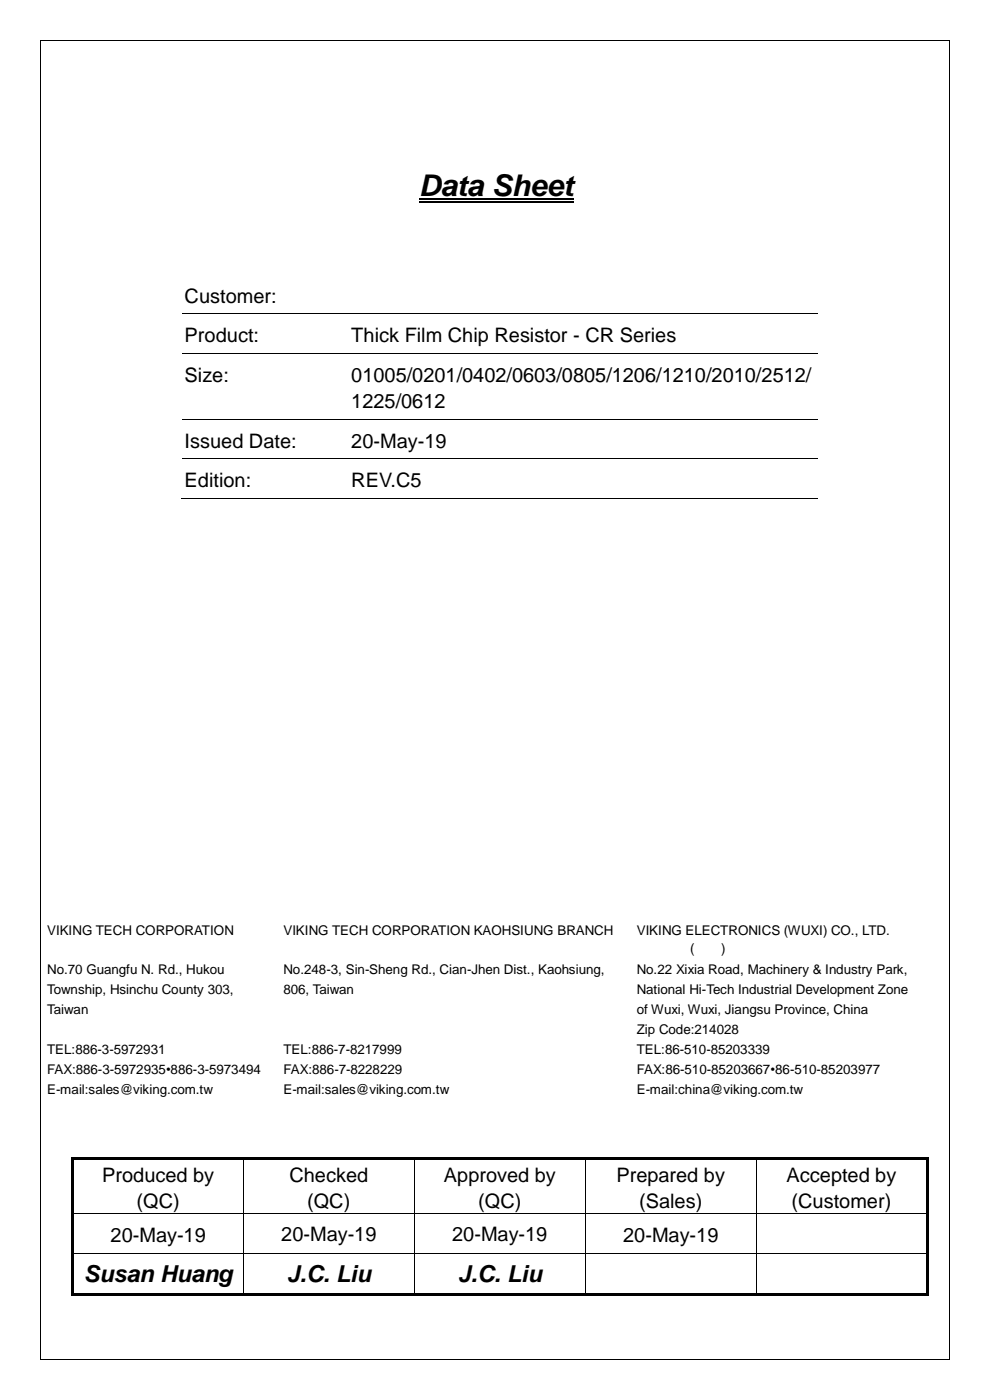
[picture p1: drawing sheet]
<svg xmlns="http://www.w3.org/2000/svg" width="210mm" height="297mm" viewBox="0 0 210 297" stroke-linecap="round" stroke-linejoin="round" font-family="sans-serif">
<defs><g id="words">
<text font-size="6.3" x="88.8" y="41.6">Data Sheet</text>
<g font-size="5">
<text x="17.8" y="272">Susan Huang</text>
<text x="60.8" y="272">J.C. Liu</text>
<text x="97.1" y="272">J.C. Liu</text>
</g>
<g font-size="4.2">
<text x="39.2" y="64.3">Customer:</text>
<text x="39.2" y="72.7">Product:</text>
<text x="74.5" y="72.7">Thick Film Chip Resistor - CR Series</text>
<text x="39.2" y="81">Size:</text>
<text x="74.5" y="81">01005/0201/0402/0603/0805/1206/1210/2010/2512/</text>
<text x="74.5" y="86.6">1225/0612</text>
<text x="39.2" y="95">Issued Date:</text>
<text x="74.5" y="95">20-May-19</text>
<text x="39.2" y="103.4">Edition:</text>
<text x="74.5" y="103.4">REV.C5</text>
<text x="21.7" y="250.7">Produced by</text>
<text x="61.4" y="250.7">Checked</text>
<text x="94.2" y="250.7">Approved by</text>
<text x="130.8" y="250.7">Prepared by</text>
<text x="166.9" y="250.7">Accepted by</text>
<text x="29" y="256.4">(QC)</text>
<text x="65.2" y="256.4">(QC)</text>
<text x="101.4" y="256.4">(QC)</text>
<text x="135.6" y="256.4">(Sales)</text>
<text x="167.9" y="256.4">(Customer)</text>
<text x="23.5" y="263.6">20-May-19</text>
<text x="59.7" y="263.2">20-May-19</text>
<text x="95.9" y="263.2">20-May-19</text>
<text x="132.2" y="263.6">20-May-19</text>
</g>
<g font-size="2.8">
<text x="10" y="198.3">VIKING TECH CORPORATION</text>
<text x="60.1" y="198.3">VIKING TECH CORPORATION KAOHSIUNG BRANCH</text>
<text x="135.1" y="198.3">VIKING ELECTRONICS (WUXI) CO., LTD.</text>
<text x="146.4" y="202.2">(</text>
<text x="153" y="202.2">)</text>
<text x="10" y="206.7">No.70 Guangfu N. Rd., Hukou</text>
<text x="60.1" y="206.7">No.248-3, Sin-Sheng Rd., Cian-Jhen Dist., Kaohsiung,</text>
<text x="135.1" y="206.7">No.22 Xixia Road, Machinery &amp; Industry Park,</text>
<text x="10" y="211">Township, Hsinchu County 303,</text>
<text x="10" y="215.2">Taiwan</text>
<text x="60.1" y="211">806, Taiwan</text>
<text x="135.1" y="211">National Hi-Tech Industrial Development Zone</text>
<text x="135.1" y="215.2">of Wuxi, Wuxi, Jiangsu Province, China</text>
<text x="135.1" y="219.4">Zip Code:214028</text>
<text x="10" y="223.7">TEL:886-3-5972931</text>
<text x="10" y="227.9">FAX:886-3-5972935•886-3-5973494</text>
<text x="60.1" y="223.7">TEL:886-7-8217999</text>
<text x="60.1" y="227.9">FAX:886-7-8228229</text>
<text x="135.1" y="223.7">TEL:86-510-85203339</text>
<text x="135.1" y="227.9">FAX:86-510-85203667•86-510-85203977</text>
<text x="10" y="232.1">E-mail:sales@viking.com.tw</text>
<text x="60.1" y="232.1">E-mail:sales@viking.com.tw</text>
<text x="135.1" y="232.1">E-mail:china@viking.com.tw</text>
</g>
</g></defs>
<path d="M88.8 42.1h32.8M88.8 42.8h32.8" fill="none" stroke="#000" stroke-width=".34"/>
<path d="M38.7 66.6h35.3M38.7 74.9h35.3M74.2 66.6h99.2M74.2 74.9h99.2M38.7 88.9h35.3M38.7 97.3h35.3M74.2 88.9h99.2M74.2 97.3h65.2M139.6 97.3h33.8M38.4 105.7h101" fill="none" stroke="#000" stroke-width=".21"/>
<g fill="#000">
<path d="M74 66.5h.2v.1h-.2z" fill-rule="evenodd"/>
<path d="M74 74.9h.2v.1h-.2z" fill-rule="evenodd"/>
<path d="M74 88.9h.2v.1h-.2z" fill-rule="evenodd"/>
<path d="M74 97.2h.2v.2h-.2z" fill-rule="evenodd"/>
<path d="M139.4 97.2h.2v.2h-.2z" fill-rule="evenodd"/>
<path d="M73.8 105.6h.1v.2h-.1z" fill-rule="evenodd"/>
</g>
<path d="M139.4 97.4h.2v8.2h-.2z" fill-rule="evenodd" fill="#fff"/>
<g fill="#000">
<path d="M8.5 8.5h.1v.1h-.1z" fill-rule="evenodd"/>
<path d="M8.5 8.5h.1v.1h-.1z" fill-rule="evenodd"/>
<path d="M201.4 8.5h.2v.1h-.2z" fill-rule="evenodd"/>
<path d="M201.4 8.5h.2v.1h-.2z" fill-rule="evenodd"/>
<path d="M139.4 105.6h.2v.2h-.2z" fill-rule="evenodd"/>
<path d="M15.2 245.5h.5v.5h-.5z" fill-rule="evenodd"/>
<path d="M15.2 245.5h.5v.5h-.5z" fill-rule="evenodd"/>
<path d="M15.2 246h.5v11.3h-.5z" fill-rule="evenodd"/>
<path d="M15.2 257.3h.5v.2h-.5z" fill-rule="evenodd"/>
<path d="M15.7 245.5h35.9v.5h-35.9z" fill-rule="evenodd"/>
<path d="M51.6 246h.2z" fill-rule="evenodd"/>
<path d="M51.6 245.5h.5v.5h-.5z" fill-rule="evenodd"/>
<path d="M51.6 257.3h.2v.2h-.2z" fill-rule="evenodd"/>
<path d="M52.1 245.5h35.7v.5h-35.7z" fill-rule="evenodd"/>
<path d="M87.8 246h.2z" fill-rule="evenodd"/>
<path d="M87.8 245.5h.5v.5h-.5z" fill-rule="evenodd"/>
<path d="M87.8 257.3h.2v.2h-.2z" fill-rule="evenodd"/>
<path d="M88.3 245.5h35.8v.5h-35.8z" fill-rule="evenodd"/>
<path d="M124.1 246h.2z" fill-rule="evenodd"/>
<path d="M124.1 245.5h.5v.5h-.5z" fill-rule="evenodd"/>
<path d="M124.1 257.3h.2v.2h-.2z" fill-rule="evenodd"/>
<path d="M124.6 245.5h35.7v.5h-35.7z" fill-rule="evenodd"/>
<path d="M160.4 246h.1z" fill-rule="evenodd"/>
<path d="M160.4 245.5h.5v.5h-.5z" fill-rule="evenodd"/>
<path d="M160.4 257.3h.1v.2h-.1z" fill-rule="evenodd"/>
<path d="M160.9 245.5h35.5v.5h-35.5z" fill-rule="evenodd"/>
<path d="M196.4 245.5h.5v.5h-.5z" fill-rule="evenodd"/>
<path d="M196.4 245.5h.5v.5h-.5z" fill-rule="evenodd"/>
<path d="M196.4 246h.5v11.3h-.5z" fill-rule="evenodd"/>
<path d="M196.4 257.3h.5v.2h-.5z" fill-rule="evenodd"/>
<path d="M15.2 257.5h.5v8.4h-.5z" fill-rule="evenodd"/>
<path d="M15.2 265.9h.5v.2h-.5z" fill-rule="evenodd"/>
<path d="M15.2 266.1h.5v8.4h-.5z" fill-rule="evenodd"/>
<path d="M15.2 274.5h.5v.5h-.5z" fill-rule="evenodd"/>
<path d="M15.2 274.5h.5v.5h-.5z" fill-rule="evenodd"/>
<path d="M15.7 274.5h35.9v.5h-35.9z" fill-rule="evenodd"/>
<path d="M51.6 265.9h.2v.2h-.2z" fill-rule="evenodd"/>
<path d="M51.6 274.5h.5v.5h-.5z" fill-rule="evenodd"/>
<path d="M52.1 274.5h35.7v.5h-35.7z" fill-rule="evenodd"/>
<path d="M87.8 265.9h.2v.2h-.2z" fill-rule="evenodd"/>
<path d="M87.8 274.5h.5v.5h-.5z" fill-rule="evenodd"/>
<path d="M88.3 274.5h35.8v.5h-35.8z" fill-rule="evenodd"/>
<path d="M124.1 265.9h.2v.2h-.2z" fill-rule="evenodd"/>
<path d="M124.1 274.5h.5v.5h-.5z" fill-rule="evenodd"/>
<path d="M124.6 274.5h35.7v.5h-35.7z" fill-rule="evenodd"/>
<path d="M160.4 265.9h.1v.2h-.1z" fill-rule="evenodd"/>
<path d="M160.4 274.5h.5v.5h-.5z" fill-rule="evenodd"/>
<path d="M160.9 274.5h35.5v.5h-35.5z" fill-rule="evenodd"/>
<path d="M196.4 257.5h.5v8.4h-.5z" fill-rule="evenodd"/>
<path d="M196.4 265.9h.5v.2h-.5z" fill-rule="evenodd"/>
<path d="M196.4 266.1h.5v8.4h-.5z" fill-rule="evenodd"/>
<path d="M196.4 274.5h.5v.5h-.5z" fill-rule="evenodd"/>
<path d="M196.4 274.5h.5v.5h-.5z" fill-rule="evenodd"/>
<path d="M8.5 288.4h.1v.2h-.1z" fill-rule="evenodd"/>
<path d="M8.5 288.4h.1v.2h-.1z" fill-rule="evenodd"/>
<path d="M201.4 288.4h.2v.2h-.2z" fill-rule="evenodd"/>
<path d="M201.4 288.4h.2v.2h-.2z" fill-rule="evenodd"/>
</g>
<g fill="none" stroke="#000" stroke-width=".21">
<path d="M8.6 8.6v279.8M8.6 8.6h192.8M201.5 8.6v279.8M139.6 105.7h33.8M15.7 257.4h35.9M51.7 246v11.3M51.7 257.5v8.4M51.8 257.4h36M87.9 246v11.3M87.9 257.5v8.4M88 257.4h36.1M124.2 246v11.3"/>
<path d="M124.2 257.5v8.4M124.3 257.4h36M160.4 246v11.3M160.4 257.5v8.4M160.5 257.4h35.9M15.7 266h35.9M51.7 266.1v8.4M51.8 266h36M87.9 266.1v8.4M88 266h36.1M124.2 266.1v8.4M124.3 266h36"/>
<path d="M160.4 266.1v8.4M160.5 266h35.9M8.6 288.5h192.8"/>
</g>
<use href="#words"/>
</svg>
